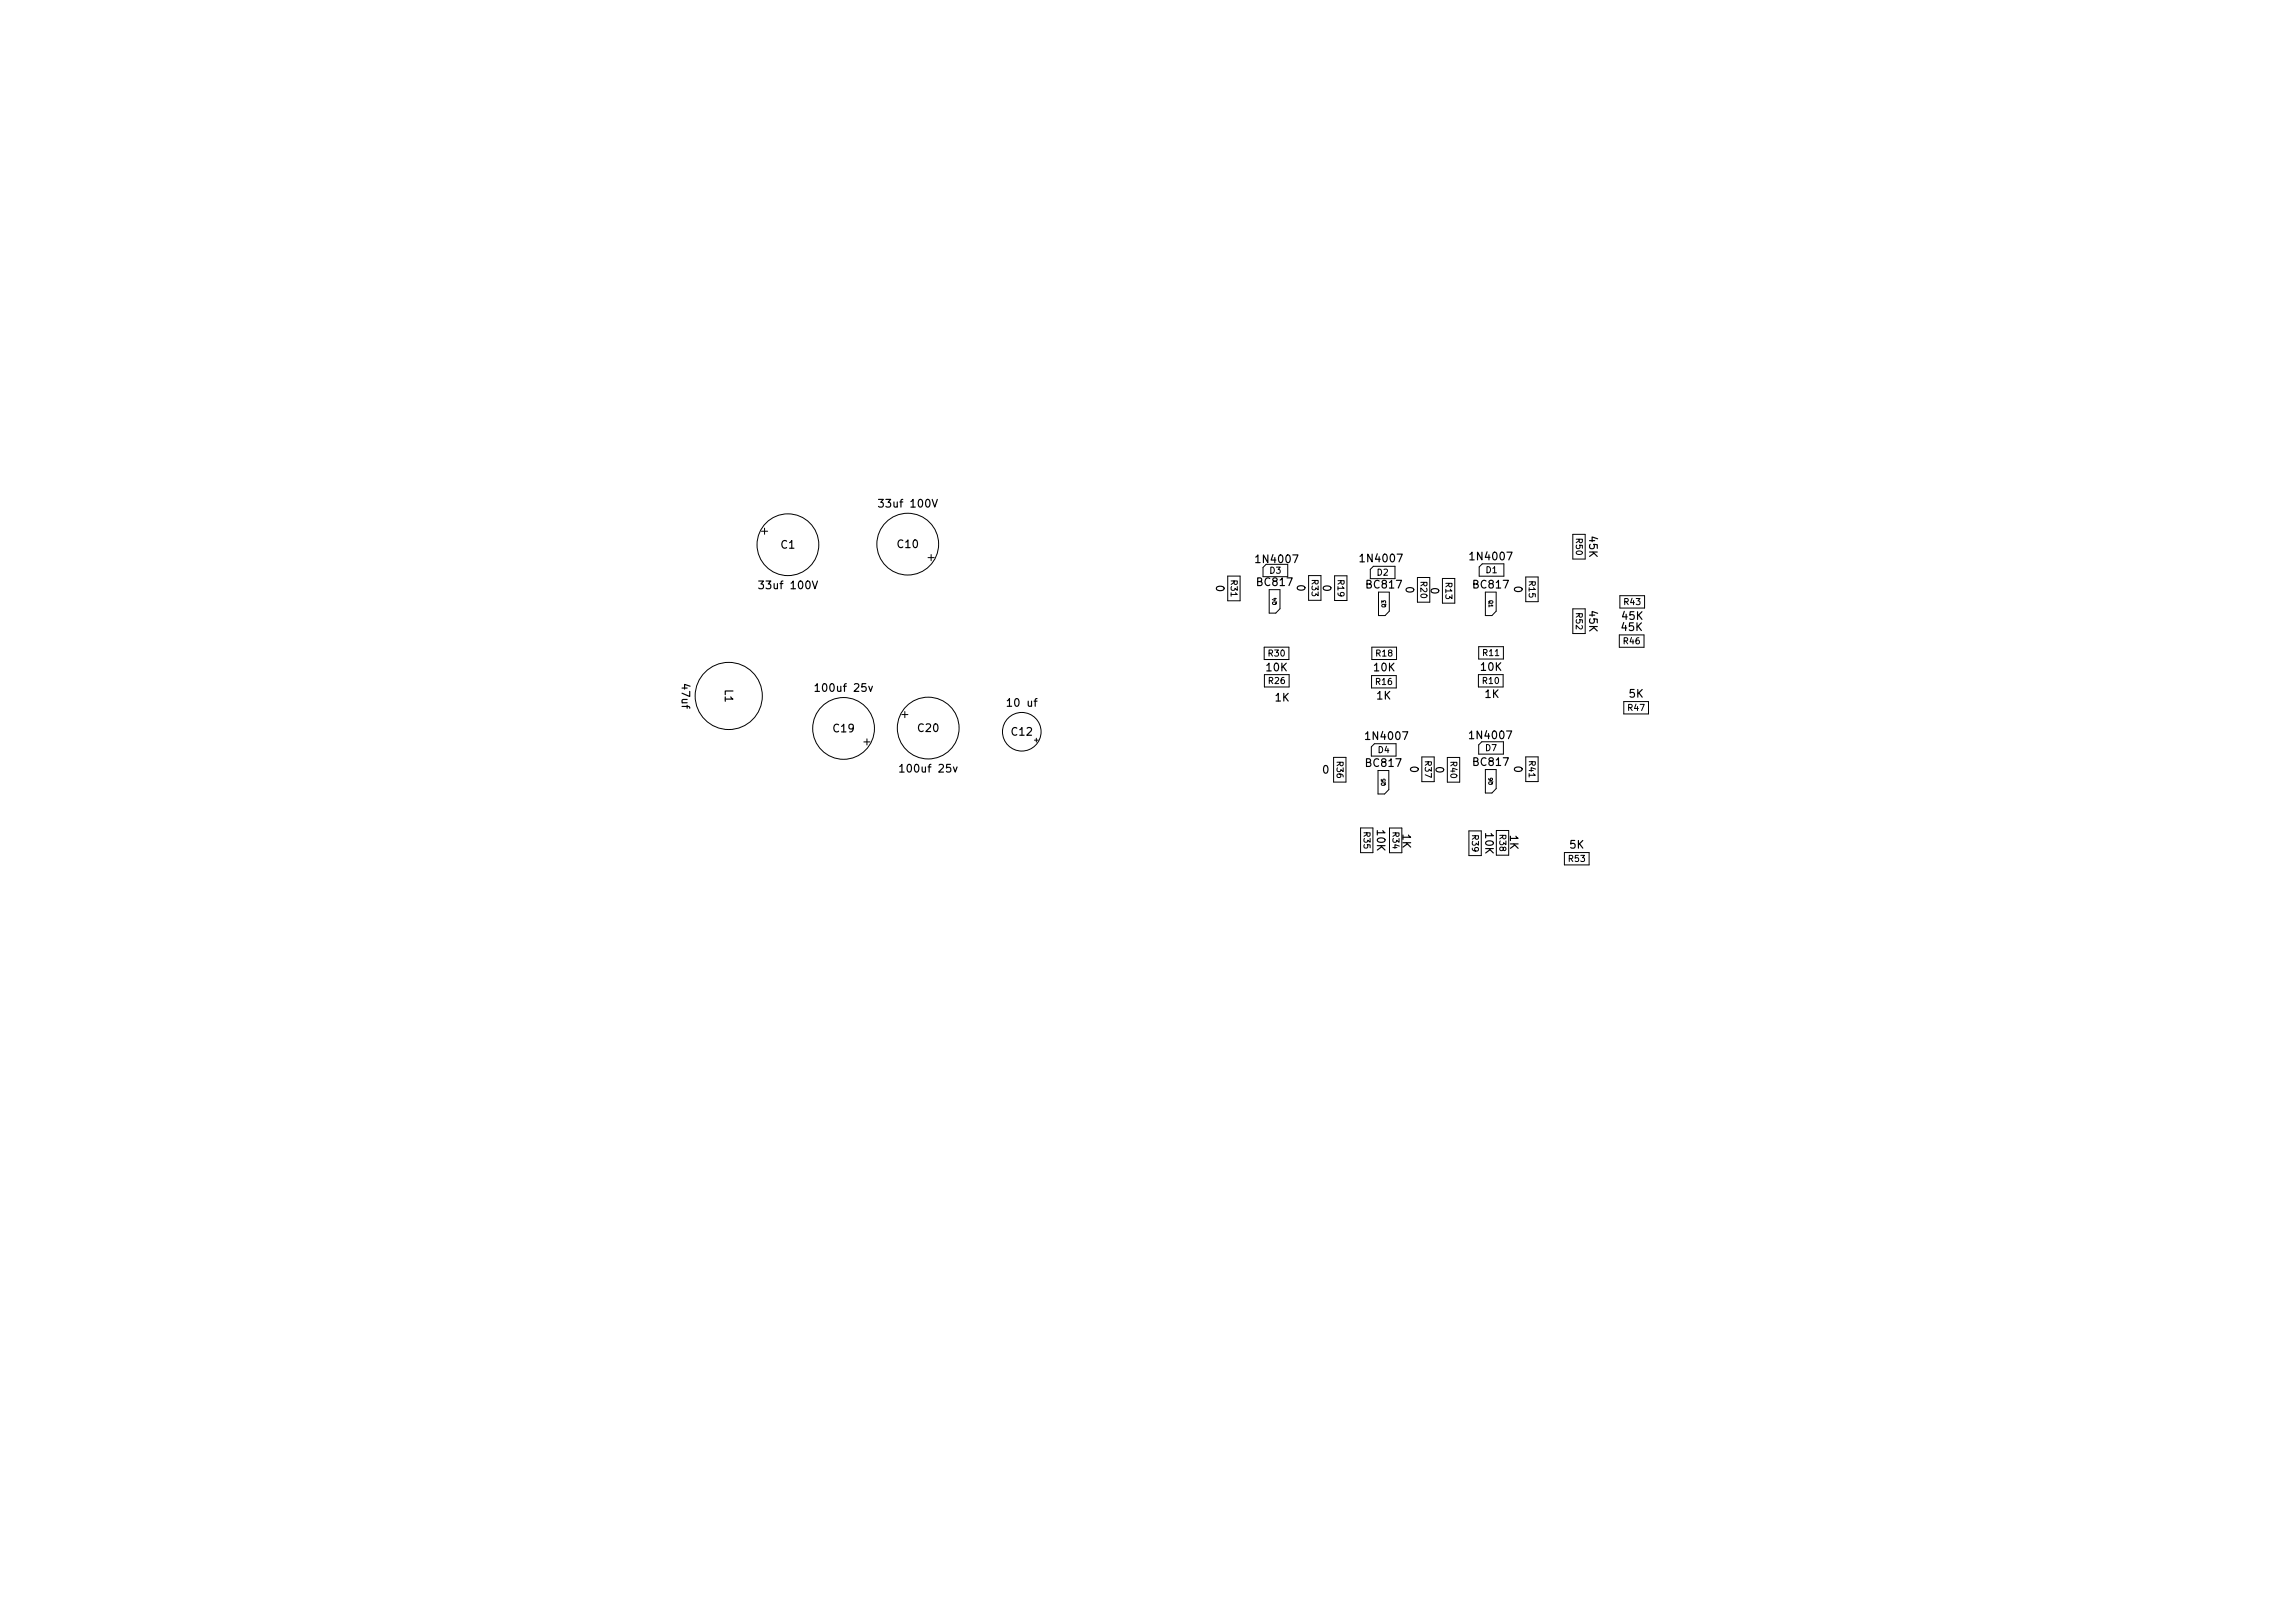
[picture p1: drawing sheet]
<svg xmlns="http://www.w3.org/2000/svg" width="297mm" height="210mm" viewBox="0 0 297 210" stroke-linecap="round" stroke-linejoin="round" font-family="sans-serif">
<defs><g id="words">
<g font-size="1.4">
<text x="114.3" y="65.7">33uf 100V</text>
<text x="101.2" y="71.1">C1</text>
<text x="116.3" y="71">C10</text>
<text x="205.9" y="69.5" transform="rotate(90 205.9 69.5)">45K</text>
<text x="98.8" y="76.3">33uf 100V</text>
<text x="157.5" y="75.8" transform="rotate(90 157.5 75.8)">0</text>
<text x="162.9" y="72.9">1N4007</text>
<text x="162.9" y="75.9">BC817</text>
<text x="168" y="75.8" transform="rotate(90 168 75.8)">0</text>
<text x="171.4" y="75.8" transform="rotate(90 171.4 75.8)">0</text>
<text x="176.5" y="72.8">1N4007</text>
<text x="177.1" y="76.2">BC817</text>
<text x="182.1" y="76" transform="rotate(90 182.1 76)">0</text>
<text x="185.3" y="76.2" transform="rotate(90 185.3 76.2)">0</text>
<text x="190.7" y="72.6">1N4007</text>
<text x="190.9" y="76.2">BC817</text>
<text x="196.1" y="76" transform="rotate(90 196.1 76)">0</text>
<text x="205.9" y="79.2" transform="rotate(90 205.9 79.2)">45K</text>
<text x="210.1" y="81.7">45K</text>
<text x="210.2" y="80.3">45K</text>
<text x="88.3" y="88.7" transform="rotate(90 88.3 88.7)">47uf</text>
<text x="93.9" y="89.3" transform="rotate(90 93.9 89.3)">L1</text>
<text x="106.1" y="89.6">100uf 25v</text>
<text x="164.1" y="87">10K</text>
<text x="178" y="87">10K</text>
<text x="191.9" y="86.9">10K</text>
<text x="108" y="94.9">C19</text>
<text x="119" y="94.8">C20</text>
<text x="130.7" y="91.5">10 uf</text>
<text x="131.1" y="95.3">C12</text>
<text x="165.2" y="90.9">1K</text>
<text x="177.2" y="95.8">1N4007</text>
<text x="178.4" y="90.6">1K</text>
<text x="190.6" y="95.7">1N4007</text>
<text x="192.4" y="90.4">1K</text>
<text x="211.1" y="90.4">5K</text>
<text x="117.1" y="100.1">100uf 25v</text>
<text x="171.4" y="100.2">0</text>
<text x="177" y="99.3">BC817</text>
<text x="182.7" y="99.3" transform="rotate(90 182.7 99.3)">0</text>
<text x="186" y="99.3" transform="rotate(90 186 99.3)">0</text>
<text x="190.9" y="99.2">BC817</text>
<text x="196.1" y="99.3" transform="rotate(90 196.1 99.3)">0</text>
<text x="178.4" y="107.6" transform="rotate(90 178.4 107.6)">10K</text>
<text x="192.4" y="108" transform="rotate(90 192.4 108)">10K</text>
<text x="181.7" y="108.1" transform="rotate(90 181.7 108.1)">1K</text>
<text x="195.6" y="108.2" transform="rotate(90 195.6 108.2)">1K</text>
<text x="203.4" y="109.9">5K</text>
</g>
<g font-size="1.1">
<text x="204.1" y="69.8" transform="rotate(90 204.1 69.8)">R50</text>
<text x="159.4" y="75.2" transform="rotate(90 159.4 75.2)">R31</text>
<text x="164.5" y="74.3">D3</text>
<text x="169.9" y="75.1" transform="rotate(90 169.9 75.1)">R33</text>
<text x="173.3" y="75.2" transform="rotate(90 173.3 75.2)">R19</text>
<text x="178.4" y="74.6">D2</text>
<text x="184" y="75.4" transform="rotate(90 184 75.4)">R20</text>
<text x="187.3" y="75.5" transform="rotate(90 187.3 75.5)">R13</text>
<text x="192.5" y="74.2">D1</text>
<text x="198.1" y="75.3" transform="rotate(90 198.1 75.3)">R15</text>
<text x="204.1" y="79.5" transform="rotate(90 204.1 79.5)">R52</text>
<text x="210.3" y="83.5">R46</text>
<text x="210.4" y="78.4">R43</text>
<text x="164.3" y="85">R30</text>
<text x="164.4" y="88.6">R26</text>
<text x="178.3" y="88.7">R16</text>
<text x="178.3" y="85">R18</text>
<text x="192.1" y="88.6">R10</text>
<text x="192.1" y="85">R11</text>
<text x="210.9" y="92.1">R47</text>
<text x="173.2" y="98.7" transform="rotate(90 173.2 98.7)">R36</text>
<text x="178.5" y="97.5">D4</text>
<text x="184.6" y="98.6" transform="rotate(90 184.6 98.6)">R37</text>
<text x="187.9" y="98.7" transform="rotate(90 187.9 98.7)">R40</text>
<text x="192.4" y="97.3">D7</text>
<text x="198.1" y="98.6" transform="rotate(90 198.1 98.6)">R41</text>
<text x="176.7" y="107.8" transform="rotate(90 176.7 107.8)">R35</text>
<text x="180.4" y="107.8" transform="rotate(90 180.4 107.8)">R34</text>
<text x="190.7" y="108.2" transform="rotate(90 190.7 108.2)">R39</text>
<text x="194.2" y="108.2" transform="rotate(90 194.2 108.2)">R38</text>
<text x="203.2" y="111.6">R53</text>
</g>
<g font-size=".7">
<text x="192.9" y="77.8" transform="rotate(90 192.9 77.8)">Q1</text>
<text x="165.4" y="78.4" transform="rotate(-90 165.4 78.4)">Q4</text>
<text x="179.5" y="78.7" transform="rotate(-90 179.5 78.7)">Q3</text>
<text x="179.5" y="101.8" transform="rotate(-90 179.5 101.8)">Q5</text>
<text x="193.4" y="101.7" transform="rotate(-90 193.4 101.7)">Q6</text>
</g>
</g></defs>
<g fill="none" stroke="#000" stroke-width=".13">
<path d="M98.6 68.8h.8M99 68.4v.8M120.2 72.2h.8M120.6 71.8v.8M159 74.6h1.6v3.2h-1.6zM164 73.1h2.8v1.6h-3.2v-1.2zM164.4 76.4v3h.9l.5-.5v-2.5M169.5 74.6h1.6v3.2h-1.6zM172.9 74.6h1.6v3.2h-1.6zM177.9 73.4h2.8v1.6h-3.2v-1.2zM178.6 76.7v3h.8l.6-.5v-2.5M183.6 74.8h1.6v3.2h-1.6z"/>
<path d="M186.9 74.9h1.6v3.2h-1.6zM192 73h2.8v1.6h-3.2v-1.2zM192.4 76.7v3h.9l.5-.5v-2.5M197.7 74.7h1.6v3.2h-1.6zM203.7 69.2h1.6v3.2h-1.6zM203.7 78.9h1.6v3.2h-1.6zM209.8 77.2h3.2v1.6h-3.2zM111.9 96.1h.8M112.3 95.7v.8M116.8 92.6h.8M117.2 92.2v.8M134 95.9h.5"/>
<path d="M134.2 95.6v.5M163.8 83.8h3.2v1.6h-3.2zM163.8 87.4h3.2v1.6h-3.2zM172.8 98.1h1.6v3.2h-1.6zM177.7 87.5h3.2v1.6h-3.2zM177.7 83.8h3.2v1.6h-3.2zM178 96.3h2.8v1.6h-3.2v-1.2zM178.5 99.8v3.1h.9l.5-.6v-2.5M184.2 98.1h1.6v3.2h-1.6zM187.5 98.1h1.6v3.2h-1.6zM191.5 87.4h3.2v1.6h-3.2zM191.6 83.8h3.2v1.6h-3.2z"/>
<path d="M192 96.1h2.8v1.6h-3.2v-1.2zM192.4 99.7v3h.9l.5-.5v-2.5M197.7 98.1h1.6v3.2h-1.6zM209.8 82.3h3.2v1.6h-3.2zM210.3 90.9h3.2v1.6h-3.2zM176.3 107.3h1.6v3.2h-1.6zM180 107.3h1.6v3.2h-1.6zM190.3 107.6h1.6v3.2h-1.6zM193.8 107.6h1.6v3.2h-1.6zM202.7 110.4h3.2v1.6h-3.2z"/>
<circle cx="102.1" cy="70.6" r="4"/>
<circle cx="117.6" cy="70.5" r="4"/>
<circle cx="94.4" cy="90.2" r="4.3"/>
<circle cx="109.3" cy="94.4" r="4"/>
<circle cx="120.2" cy="94.3" r="4"/>
<circle cx="132.4" cy="94.8" r="2.5"/>
</g>
<path d="M98.3 75.3h.6l-.3 .4h.3v.5l-.2 .1-.4-.1M105.2 75.3l.4 1 .3-1M113.8 64.7h.6l-.3 .4 .3 .1v.4l-.2 .1-.4-.1M120.8 64.7l.3 1 .3-1M105.6 88.9l.3-.3v1M105.6 89.6h.6M112.5 88.9l.3 .7 .2-.7M116.6 99.3l.2-.3v1M123.5 99.4l.2 .6 .3-.6M116.6 100h.5" fill="none" stroke="#000" stroke-width=".15"/>
<use href="#words"/>
</svg>
